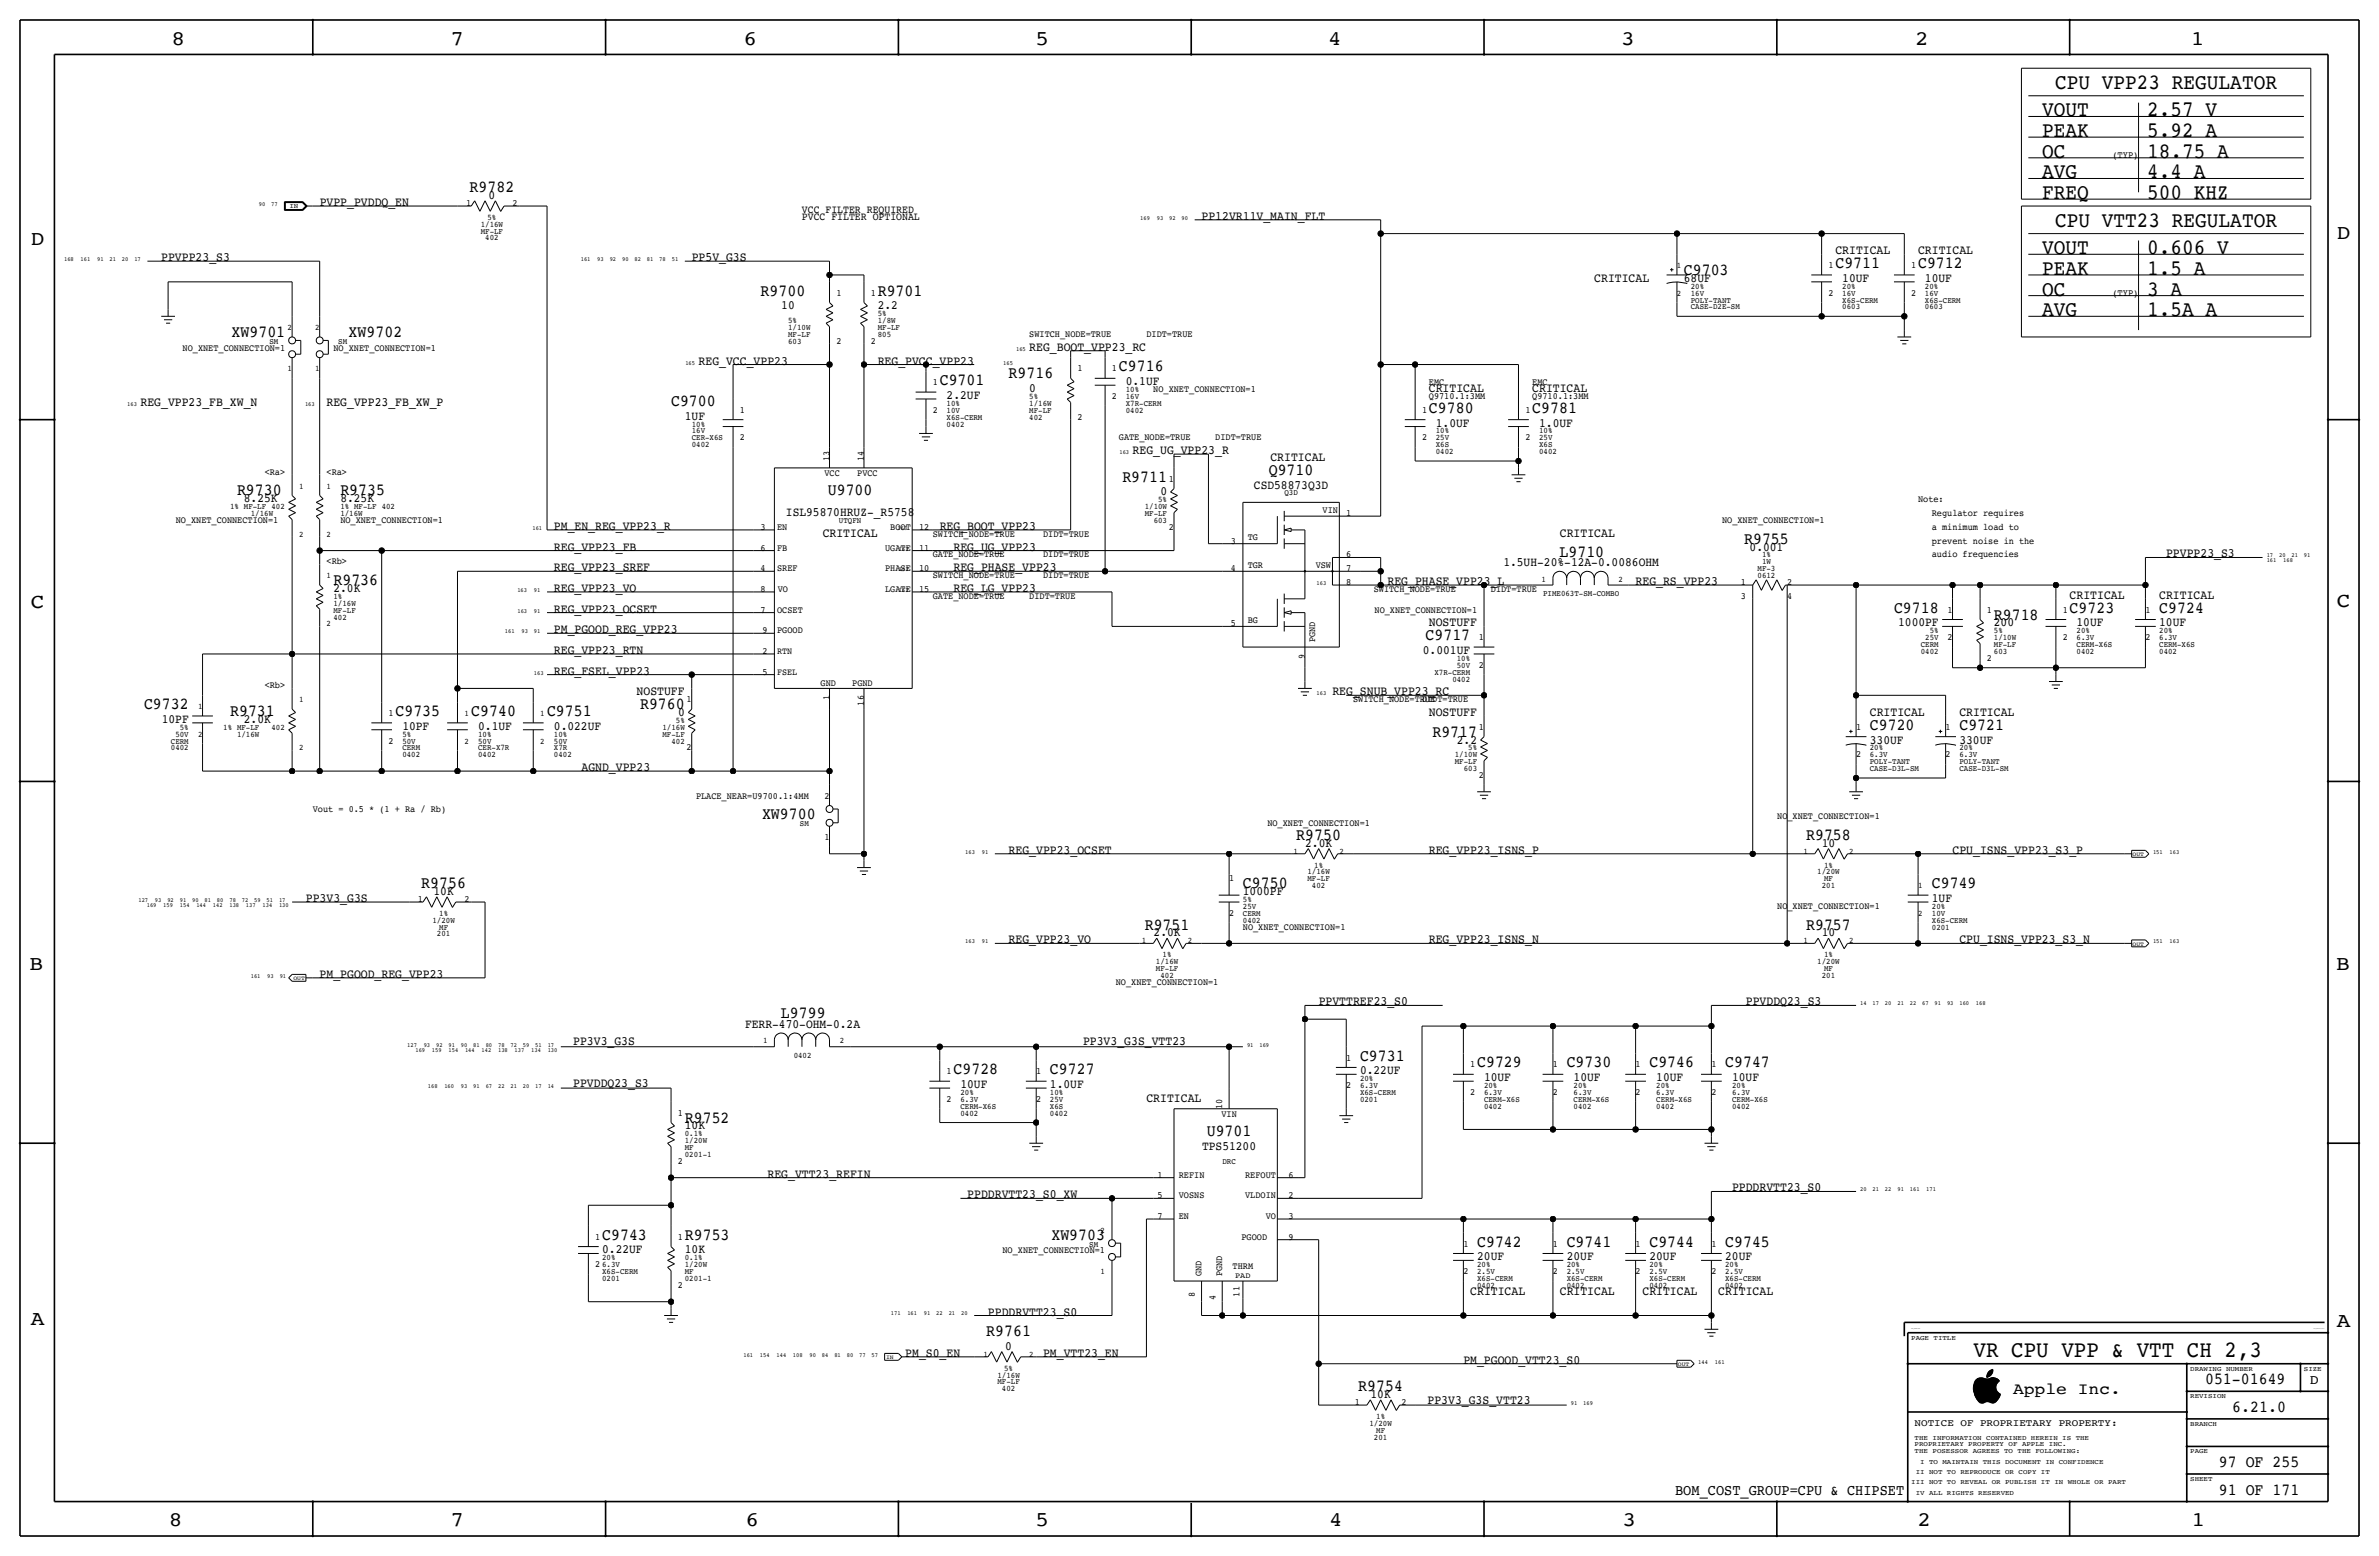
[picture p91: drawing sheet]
<svg xmlns="http://www.w3.org/2000/svg" width="877mm" height="574mm" viewBox="0 0 877 574" stroke-linecap="round" stroke-linejoin="round" font-family="sans-serif">
<defs><g id="words">
<text font-size="8.6" x="727.6" y="500.1">VR CPU VPP &amp; VTT CH 2,3</text>
<g font-size="8">
<text x="757.7" y="32.8">CPU VPP23 REGULATOR</text>
<text x="752.9" y="42.9">VOUT</text>
<text x="791.6" y="42.9">2.57 V</text>
<text x="752.9" y="50.5">PEAK</text>
<text x="791.6" y="50.5">5.92 A</text>
<text x="752.9" y="58.2">OC</text>
<text x="791.6" y="58.2">18.75 A</text>
<text x="752.9" y="65.8">AVG</text>
<text x="791.6" y="65.8">4.4 A</text>
<text x="752.9" y="73.4">FREQ</text>
<text x="791.6" y="73.4">500 KHZ</text>
<text x="757.7" y="83.6">CPU VTT23 REGULATOR</text>
<text x="752.9" y="93.7">VOUT</text>
<text x="791.6" y="93.7">0.606 V</text>
<text x="752.9" y="101.3">PEAK</text>
<text x="791.6" y="101.3">1.5 A</text>
<text x="752.9" y="109">OC</text>
<text x="791.6" y="109">3 A</text>
<text x="752.9" y="116.6">AVG</text>
<text x="791.6" y="116.6">1.5A A</text>
</g>
<g font-size="7.6">
<text x="63.2" y="16.5">8</text>
<text x="166.1" y="16.5">7</text>
<text x="274.1" y="16.5">6</text>
<text x="381.8" y="16.5">5</text>
<text x="489.7" y="16.5">4</text>
<text x="597.7" y="16.5">3</text>
<text x="706.1" y="16.5">2</text>
<text x="807.7" y="16.5">1</text>
<text x="861.6" y="88.1">D</text>
<text x="11.4" y="90.4">D</text>
<text x="11.4" y="224.3">C</text>
<text x="861.6" y="223.8">C</text>
<text x="10.9" y="357.6">B</text>
<text x="861.3" y="357.4">B</text>
<text x="11.4" y="488.4">A</text>
<text x="861.6" y="489.2">A</text>
<text x="62.2" y="562.6">8</text>
<text x="166.1" y="562.6">7</text>
<text x="274.8" y="562.6">6</text>
<text x="381.8" y="562.6">5</text>
<text x="490" y="562.6">4</text>
<text x="598.2" y="562.6">3</text>
<text x="706.9" y="562.6">2</text>
<text x="808" y="562.6">1</text>
</g>
<g font-size="6.2">
<text x="173.1" y="70.9">R9782</text>
<text x="620.8" y="101.3">C9703</text>
<text x="676.7" y="98.8">C9711</text>
<text x="707.1" y="98.8">C9712</text>
<text x="280.4" y="109">R9700</text>
<text x="323.6" y="109">R9701</text>
<text x="85.4" y="124.2">XW9701</text>
<text x="128.5" y="124.2">XW9702</text>
<text x="412.5" y="136.9">C9716</text>
<text x="346.5" y="142">C9701</text>
<text x="371.9" y="139.4">R9716</text>
<text x="247.4" y="149.6">C9700</text>
<text x="526.8" y="152.1">C9780</text>
<text x="564.9" y="152.1">C9781</text>
<text x="413.8" y="177.5">R9711</text>
<text x="467.7" y="175">Q9710</text>
<text x="87.4" y="182.6">R9730</text>
<text x="125.5" y="182.6">R9735</text>
<text x="305.2" y="182.6">U9700</text>
<text x="643" y="200.4">R9755</text>
<text x="574.9" y="205.2">L9710</text>
<text x="122.9" y="215.6">R9736</text>
<text x="698.3" y="225.8">C9718</text>
<text x="763" y="225.8">C9723</text>
<text x="796" y="225.8">C9724</text>
<text x="735.1" y="228.3">R9718</text>
<text x="525.5" y="236">C9717</text>
<text x="53.1" y="261.4">C9732</text>
<text x="84.8" y="263.9">R9731</text>
<text x="145.8" y="263.9">C9735</text>
<text x="173.7" y="263.9">C9740</text>
<text x="201.7" y="263.9">C9751</text>
<text x="236" y="261.4">R9760</text>
<text x="689.4" y="269">C9720</text>
<text x="722.4" y="269">C9721</text>
<text x="528.1" y="271.5">R9717</text>
<text x="280.9" y="302">XW9700</text>
<text x="477.9" y="309.6">R9750</text>
<text x="665.9" y="309.6">R9758</text>
<text x="155.3" y="327.4">R9756</text>
<text x="458.2" y="327.4">C9750</text>
<text x="712.2" y="327.4">C9749</text>
<text x="422" y="342.6">R9751</text>
<text x="665.9" y="342.6">R9757</text>
<text x="287.9" y="375.4">L9799</text>
<text x="351.5" y="396">C9728</text>
<text x="387.1" y="396">C9727</text>
<text x="501.4" y="390.9">C9731</text>
<text x="544.6" y="393.4">C9729</text>
<text x="577.6" y="393.4">C9730</text>
<text x="608.1" y="393.4">C9746</text>
<text x="636" y="393.4">C9747</text>
<text x="252.5" y="413.8">R9752</text>
<text x="444.9" y="418.8">U9701</text>
<text x="222" y="456.9">C9743</text>
<text x="252.5" y="456.9">R9753</text>
<text x="387.6" y="456.9">XW9703</text>
<text x="544.6" y="459.5">C9742</text>
<text x="577.6" y="459.5">C9741</text>
<text x="608.1" y="459.5">C9744</text>
<text x="636" y="459.5">C9745</text>
<text x="363.6" y="492.5">R9761</text>
<text x="500.8" y="512.8">R9754</text>
<text x="812.9" y="510.3">051-01649</text>
<text x="823" y="520.4">6.21.0</text>
<text x="818" y="540.8">97 OF 255</text>
<text x="818" y="550.9">91 OF 171</text>
</g>
<text font-size="6" x="742.1" y="513.9">Apple Inc.</text>
<text font-size="5.6" x="617.6" y="550.9">BOM_COST_GROUP=CPU &amp; CHIPSET</text>
<text font-size="5" x="851.5" y="510.3">D</text>
<g font-size="4.7">
<text x="117.9" y="75.9">PVPP_PVDDQ_EN</text>
<text x="180.1" y="73.4">0</text>
<text x="443" y="81">PP12VR11V_MAIN_FLT</text>
<text x="676.7" y="93.7">CRITICAL</text>
<text x="707.1" y="93.7">CRITICAL</text>
<text x="59.4" y="96.3">PPVPP23_S3</text>
<text x="255" y="96.3">PP5V_G3S</text>
<text x="587.8" y="103.9">CRITICAL</text>
<text x="620.8" y="103.9">68UF</text>
<text x="679.2" y="103.9">10UF</text>
<text x="709.7" y="103.9">10UF</text>
<text x="288" y="114">10</text>
<text x="323.6" y="114">2.2</text>
<text x="379.5" y="129.3">REG_BOOT_VPP23_RC</text>
<text x="257.6" y="134.4">REG_VCC_VPP23</text>
<text x="323.6" y="134.4">REG_PVCC_VPP23</text>
<text x="415" y="142">0.1UF</text>
<text x="51.8" y="149.6">REG_VPP23_FB_XW_N</text>
<text x="120.4" y="149.6">REG_VPP23_FB_XW_P</text>
<text x="349" y="147.1">2.2UF</text>
<text x="379.5" y="144.5">0</text>
<text x="526.8" y="144.5">CRITICAL</text>
<text x="564.9" y="144.5">CRITICAL</text>
<text x="252.5" y="154.7">1UF</text>
<text x="529.3" y="157.2">1.0UF</text>
<text x="567.4" y="157.2">1.0UF</text>
<text x="417.6" y="167.4">REG_UG_VPP23_R</text>
<text x="468.4" y="169.9">CRITICAL</text>
<text x="89.9" y="185.2">8.25K</text>
<text x="125.5" y="185.2">8.25K</text>
<text x="427.8" y="182.6">0</text>
<text x="462.3" y="180.1">CSD58873Q3D</text>
<text x="289.7" y="190.2">ISL95870HRUZ-_R5758</text>
<text x="204.2" y="195.3">PM_EN_REG_VPP23_R</text>
<text x="303.3" y="197.9">CRITICAL</text>
<text x="346.5" y="195.3">REG_BOOT_VPP23</text>
<text x="575.1" y="197.9">CRITICAL</text>
<text x="204.2" y="202.9">REG_VPP23_FB</text>
<text x="351.5" y="202.9">REG_UG_VPP23</text>
<text x="645" y="202.9">0.001</text>
<text x="554.2" y="208.8">1.5UH-20%-12A-0.0086OHM</text>
<text x="798.6" y="205.5">PPVPP23_S3</text>
<text x="204.2" y="210.5">REG_VPP23_SREF</text>
<text x="351.5" y="210.6">REG_PHASE_VPP23</text>
<text x="511.6" y="215.6">REG_PHASE_VPP23_L</text>
<text x="603" y="215.6">REG_RS_VPP23</text>
<text x="122.9" y="218.2">2.0K</text>
<text x="204.2" y="218.2">REG_VPP23_VO</text>
<text x="351.5" y="218.2">REG_LG_VPP23</text>
<text x="763" y="220.7">CRITICAL</text>
<text x="796" y="220.7">CRITICAL</text>
<text x="204.2" y="225.8">REG_VPP23_OCSET</text>
<text x="204.2" y="233.4">PM_PGOOD_REG_VPP23</text>
<text x="526.8" y="230.9">NOSTUFF</text>
<text x="699.8" y="230.9">1000PF</text>
<text x="735.1" y="230.9">200</text>
<text x="765.6" y="230.9">10UF</text>
<text x="796" y="230.9">10UF</text>
<text x="204.2" y="241">REG_VPP23_RTN</text>
<text x="524.6" y="241">0.001UF</text>
<text x="204.2" y="248.7">REG_FSEL_VPP23</text>
<text x="234.7" y="256.3">NOSTUFF</text>
<text x="491.2" y="256.3">REG_SNUB_VPP23_RC</text>
<text x="250" y="263.9">0</text>
<text x="526.8" y="263.9">NOSTUFF</text>
<text x="689.4" y="263.9">CRITICAL</text>
<text x="722.4" y="263.9">CRITICAL</text>
<text x="59.6" y="266.4">10PF</text>
<text x="89.9" y="266.4">2.0K</text>
<text x="148.3" y="269">10PF</text>
<text x="176.3" y="269">0.1UF</text>
<text x="204.2" y="269">0.022UF</text>
<text x="537.1" y="274.1">2.2</text>
<text x="689.4" y="274.1">330UF</text>
<text x="722.4" y="274.1">330UF</text>
<text x="214.4" y="284.2">AGND_VPP23</text>
<text x="371.9" y="314.7">REG_VPP23_OCSET</text>
<text x="481.2" y="312.2">2.0K</text>
<text x="526.8" y="314.7">REG_VPP23_ISNS_P</text>
<text x="671.6" y="312.2">10</text>
<text x="719.8" y="314.7">CPU_ISNS_VPP23_S3_P</text>
<text x="159.8" y="329.9">10K</text>
<text x="458.2" y="329.9">1000PF</text>
<text x="112.8" y="332.5">PP3V3_G3S</text>
<text x="712.2" y="332.5">1UF</text>
<text x="371.9" y="347.7">REG_VPP23_VO</text>
<text x="425.3" y="345.2">2.0K</text>
<text x="526.8" y="347.7">REG_VPP23_ISNS_N</text>
<text x="671.6" y="345.2">10</text>
<text x="722.4" y="347.7">CPU_ISNS_VPP23_S3_N</text>
<text x="117.9" y="360.4">PM_PGOOD_REG_VPP23</text>
<text x="486.2" y="370.6">PPVTTREF23_S0</text>
<text x="643.6" y="370.6">PPVDDQ23_S3</text>
<text x="274.7" y="379">FERR-470-OHM-0.2A</text>
<text x="211.3" y="385.3">PP3V3_G3S</text>
<text x="399.3" y="385.3">PP3V3_G3S_VTT23</text>
<text x="501.4" y="396">0.22UF</text>
<text x="211.3" y="400.5">PPVDDQ23_S3</text>
<text x="354.1" y="401.1">10UF</text>
<text x="387.1" y="401.1">1.0UF</text>
<text x="547.1" y="398.5">10UF</text>
<text x="580.1" y="398.5">10UF</text>
<text x="610.6" y="398.5">10UF</text>
<text x="638.6" y="398.5">10UF</text>
<text x="422.7" y="406.1">CRITICAL</text>
<text x="252.5" y="416.3">10K</text>
<text x="443.2" y="423.9">TPS51200</text>
<text x="283" y="434.1">REG_VTT23_REFIN</text>
<text x="356.6" y="441.7">PPDDRVTT23_S0_XW</text>
<text x="638.5" y="439.2">PPDDRVTT23_S0</text>
<text x="222" y="462">0.22UF</text>
<text x="252.5" y="462">10K</text>
<text x="544.6" y="464.6">20UF</text>
<text x="577.6" y="464.6">20UF</text>
<text x="608.1" y="464.6">20UF</text>
<text x="636" y="464.6">20UF</text>
<text x="542" y="477.3">CRITICAL</text>
<text x="575.1" y="477.3">CRITICAL</text>
<text x="605.5" y="477.3">CRITICAL</text>
<text x="633.5" y="477.3">CRITICAL</text>
<text x="364.2" y="484.9">PPDDRVTT23_S0</text>
<text x="370.6" y="497.6">0</text>
<text x="333.7" y="500.1">PM_S0_EN</text>
<text x="384.6" y="500.1">PM_VTT23_EN</text>
<text x="539.5" y="502.7">PM_PGOOD_VTT23_S0</text>
<text x="505.3" y="515.4">10K</text>
<text x="526.3" y="517.4">PP3V3_G3S_VTT23</text>
</g>
<g font-size="4.1">
<text x="295.7" y="81">PVCC FILTER OPTIONAL</text>
<text x="295.7" y="78.5">VCC FILTER REQUIRED</text>
</g>
<text font-size="3.7" x="705.9" y="525.5">NOTICE OF PROPRIETARY PROPERTY:</text>
<g font-size="3.6">
<text x="778.8" y="58.2">(TYP)</text>
<text x="778.8" y="109">(TYP)</text>
</g>
<g font-size="3.5">
<text x="171.8" y="75.9">1</text>
<text x="189" y="75.9">2</text>
<text x="674.1" y="98.8">1</text>
<text x="704.6" y="98.8">1</text>
<text x="308.4" y="109">1</text>
<text x="321.1" y="109">1</text>
<text x="674.1" y="109">2</text>
<text x="704.6" y="109">2</text>
<text x="379.5" y="124.2">SWITCH_NODE=TRUE</text>
<text x="422.7" y="124.2">DIDT=TRUE</text>
<text x="67.3" y="129.3">NO_XNET_CONNECTION=1</text>
<text x="122.9" y="129.3">NO_XNET_CONNECTION=1</text>
<text x="308.4" y="126.7">2</text>
<text x="321.1" y="126.7">2</text>
<text x="397.3" y="136.9">1</text>
<text x="410" y="136.9">1</text>
<text x="343.9" y="142">1</text>
<text x="526.8" y="142">EMC</text>
<text x="564.9" y="142">EMC</text>
<text x="410" y="147.1">2</text>
<text x="425.2" y="144.5">NO_XNET_CONNECTION=1</text>
<text x="526.8" y="147.1">Q9710.1:3MM</text>
<text x="564.9" y="147.1">Q9710.1:3MM</text>
<text x="272.8" y="152.1">1</text>
<text x="343.9" y="152.1">2</text>
<text x="397.3" y="154.7">2</text>
<text x="524.3" y="152.1">1</text>
<text x="562.4" y="152.1">1</text>
<text x="272.8" y="162.3">2</text>
<text x="412.5" y="162.3">GATE_NODE=TRUE</text>
<text x="448.1" y="162.3">DIDT=TRUE</text>
<text x="524.3" y="162.3">2</text>
<text x="562.4" y="162.3">2</text>
<text x="305.8" y="169.9" transform="rotate(-90 305.8 169.9)">13</text>
<text x="318.5" y="169.9" transform="rotate(-90 318.5 169.9)">14</text>
<text x="97.6" y="175">&lt;Ra&gt;</text>
<text x="120.4" y="175">&lt;Ra&gt;</text>
<text x="304" y="175.5">VCC</text>
<text x="316" y="175.5">PVCC</text>
<text x="430.9" y="177.5">1</text>
<text x="707.1" y="185.2">Note:</text>
<text x="487.6" y="189">VIN</text>
<text x="496.3" y="190.2">1</text>
<text x="712.2" y="190.2">Regulator requires</text>
<text x="64.8" y="192.8">NO_XNET_CONNECTION=1</text>
<text x="125.5" y="192.8">NO_XNET_CONNECTION=1</text>
<text x="280.4" y="195.3">3</text>
<text x="286.5" y="195.3">EN</text>
<text x="328.2" y="195.3">BOOT</text>
<text x="338.8" y="195.3">12</text>
<text x="343.9" y="197.9">SWITCH_NODE=TRUE</text>
<text x="384.6" y="197.9">DIDT=TRUE</text>
<text x="430.9" y="195.3">2</text>
<text x="634.9" y="192.8">NO_XNET_CONNECTION=1</text>
<text x="712.2" y="195.3">a minimum load to</text>
<text x="280.4" y="202.9">6</text>
<text x="286.5" y="202.9">FB</text>
<text x="326.3" y="202.9">UGATE</text>
<text x="338.8" y="202.9">11</text>
<text x="453.8" y="200.4">3</text>
<text x="460" y="199.1">TG</text>
<text x="712.2" y="200.4">prevent noise in the</text>
<text x="120.4" y="208">&lt;Rb&gt;</text>
<text x="343.9" y="205.5">GATE_NODE=TRUE</text>
<text x="384.6" y="205.5">DIDT=TRUE</text>
<text x="460" y="209.3">TGR</text>
<text x="485.1" y="209.3">VSW</text>
<text x="496.3" y="205.5">6</text>
<text x="712.2" y="205.5">audio frequencies</text>
<text x="280.4" y="210.6">4</text>
<text x="286.5" y="210.6">SREF</text>
<text x="326.3" y="210.6">PHASE</text>
<text x="338.8" y="210.6">10</text>
<text x="343.9" y="213.1">SWITCH_NODE=TRUE</text>
<text x="384.6" y="213.1">DIDT=TRUE</text>
<text x="453.8" y="210.6">4</text>
<text x="496.3" y="215.6">8</text>
<text x="496.3" y="210.6">7</text>
<text x="641.7" y="215.6">1</text>
<text x="658.9" y="215.6">2</text>
<text x="280.4" y="218.2">8</text>
<text x="286.8" y="218.2">VO</text>
<text x="326.3" y="218.2">LGATE</text>
<text x="338.8" y="218.2">15</text>
<text x="343.9" y="220.7">GATE_NODE=TRUE</text>
<text x="379.5" y="220.7">DIDT=TRUE</text>
<text x="506.5" y="218.2">SWITCH_NODE=TRUE</text>
<text x="549.7" y="218.2">DIDT=TRUE</text>
<text x="641.7" y="220.7">3</text>
<text x="658.9" y="220.7">4</text>
<text x="280.4" y="225.8">7</text>
<text x="286.5" y="225.8">OCSET</text>
<text x="506.8" y="225.8">NO_XNET_CONNECTION=1</text>
<text x="717.9" y="225.8">1</text>
<text x="732.5" y="225.8">1</text>
<text x="760.5" y="225.8">1</text>
<text x="791" y="225.8">1</text>
<text x="281.1" y="233.4">9</text>
<text x="286.5" y="233.4">PGOOD</text>
<text x="453.8" y="230.9">5</text>
<text x="460" y="229.6">BG</text>
<text x="484.9" y="236.7" transform="rotate(-90 484.9 236.7)">PGND</text>
<text x="545.2" y="236">1</text>
<text x="717.9" y="236">2</text>
<text x="760.5" y="236">2</text>
<text x="791" y="236">2</text>
<text x="281.1" y="241">2</text>
<text x="286.5" y="241">RTN</text>
<text x="481.1" y="242.9" transform="rotate(-90 481.1 242.9)">9</text>
<text x="732.5" y="243.6">2</text>
<text x="281.1" y="248.7">5</text>
<text x="286.5" y="248.7">FSEL</text>
<text x="545.2" y="246.1">2</text>
<text x="97.6" y="253.7">&lt;Rb&gt;</text>
<text x="302.5" y="252.7">GND</text>
<text x="314.2" y="252.7">PGND</text>
<text x="143.3" y="263.9">1</text>
<text x="253.1" y="258.8">1</text>
<text x="305.8" y="258.2" transform="rotate(-90 305.8 258.2)">1</text>
<text x="318.5" y="260.1" transform="rotate(-90 318.5 260.1)">16</text>
<text x="498.9" y="258.8">SWITCH_NODE=TRUE</text>
<text x="524.3" y="258.8">DIDT=TRUE</text>
<text x="545.2" y="269">1</text>
<text x="684.3" y="269">1</text>
<text x="717.3" y="269">1</text>
<text x="143.3" y="274.1">2</text>
<text x="253.1" y="276.6">2</text>
<text x="684.3" y="279.1">2</text>
<text x="717.3" y="279.1">2</text>
<text x="545.2" y="286.8">2</text>
<text x="115.3" y="299.5">Vout = 0.5 * (1 + Ra / Rb)</text>
<text x="256.6" y="294.4">PLACE_NEAR=U9700.1:4MM</text>
<text x="303.9" y="294.4">2</text>
<text x="467.2" y="304.5">NO_XNET_CONNECTION=1</text>
<text x="655.2" y="302">NO_XNET_CONNECTION=1</text>
<text x="303.9" y="309.6">1</text>
<text x="453.1" y="324.9">1</text>
<text x="154.1" y="332.5">1</text>
<text x="171.2" y="332.5">2</text>
<text x="655.2" y="335">NO_XNET_CONNECTION=1</text>
<text x="453.1" y="337.6">2</text>
<text x="458.2" y="342.6">NO_XNET_CONNECTION=1</text>
<text x="411.4" y="363">NO_XNET_CONNECTION=1</text>
<text x="349" y="396">1</text>
<text x="382" y="396">1</text>
<text x="496.3" y="390.9">1</text>
<text x="542" y="393.4">1</text>
<text x="572.5" y="393.4">1</text>
<text x="603" y="393.4">1</text>
<text x="630.9" y="393.4">1</text>
<text x="496.3" y="401.1">2</text>
<text x="349" y="406.1">2</text>
<text x="382" y="406.1">2</text>
<text x="542" y="403.6">2</text>
<text x="572.5" y="403.6">2</text>
<text x="603" y="403.6">2</text>
<text x="630.9" y="403.6">2</text>
<text x="249.9" y="411.2">1</text>
<text x="450.3" y="411.7">VIN</text>
<text x="450.6" y="408.7" transform="rotate(-90 450.6 408.7)">10</text>
<text x="249.9" y="429">2</text>
<text x="426.8" y="434.1">1</text>
<text x="434.6" y="434.1">REFIN</text>
<text x="459.1" y="434.1">REFOUT</text>
<text x="475.1" y="434.1">6</text>
<text x="426.8" y="441.7">5</text>
<text x="434.6" y="441.7">VOSNS</text>
<text x="459.1" y="441.7">VLDOIN</text>
<text x="475.1" y="441.7">2</text>
<text x="426.8" y="449.3">7</text>
<text x="434.6" y="449.3">EN</text>
<text x="466.6" y="449.3">VO</text>
<text x="475.1" y="449.3">3</text>
<text x="219.5" y="456.9">1</text>
<text x="249.9" y="456.9">1</text>
<text x="457.7" y="456.9">PGOOD</text>
<text x="475.1" y="456.9">9</text>
<text x="539.5" y="459.5">1</text>
<text x="572.5" y="459.5">1</text>
<text x="603" y="459.5">1</text>
<text x="630.9" y="459.5">1</text>
<text x="219.5" y="467.1">2</text>
<text x="369.6" y="462">NO_XNET_CONNECTION=1</text>
<text x="454.4" y="467.9">THRM</text>
<text x="443" y="470.4" transform="rotate(-90 443 470.4)">GND</text>
<text x="450.6" y="470.4" transform="rotate(-90 450.6 470.4)">PGND</text>
<text x="539.5" y="469.6">2</text>
<text x="572.5" y="469.6">2</text>
<text x="603" y="469.6">2</text>
<text x="630.9" y="469.6">2</text>
<text x="249.9" y="474.7">2</text>
<text x="440.4" y="478.2" transform="rotate(-90 440.4 478.2)">8</text>
<text x="448.1" y="479.2" transform="rotate(-90 448.1 479.2)">4</text>
<text x="456.9" y="477.9" transform="rotate(-90 456.9 477.9)">11</text>
<text x="499.5" y="517.9">1</text>
<text x="516.6" y="517.9">2</text>
</g>
<g font-size="3.1">
<text x="177.2" y="83.6">1/16W</text>
<text x="179.7" y="81">5%</text>
<text x="177.2" y="86.1">MF-LF</text>
<text x="178.9" y="88.6">402</text>
<text x="618.2" y="98.8">1</text>
<text x="623.3" y="106.4">20%</text>
<text x="679.2" y="106.4">20%</text>
<text x="709.7" y="106.4">20%</text>
<text x="618.2" y="109">2</text>
<text x="623.3" y="109">16V</text>
<text x="623.3" y="111.5">POLY-TANT</text>
<text x="679.2" y="109">16V</text>
<text x="679.2" y="111.5">X6S-CERM</text>
<text x="709.7" y="109">16V</text>
<text x="709.7" y="111.5">X6S-CERM</text>
<text x="290.6" y="119.1">5%</text>
<text x="323.6" y="119.1">1/8W</text>
<text x="323.6" y="116.6">5%</text>
<text x="623.3" y="114">CASE-D2E-SM</text>
<text x="679.2" y="114">0603</text>
<text x="709.7" y="114">0603</text>
<text x="106" y="121.7">2</text>
<text x="116.2" y="121.7">2</text>
<text x="290.6" y="124.2">MF-LF</text>
<text x="290.6" y="121.7">1/10W</text>
<text x="323.6" y="121.7">MF-LF</text>
<text x="323.6" y="124.2">805</text>
<text x="99.3" y="126.7">SM</text>
<text x="124.7" y="126.7">SM</text>
<text x="290.6" y="126.7">603</text>
<text x="106" y="136.9">1</text>
<text x="116.2" y="136.9">1</text>
<text x="349" y="149.6">10%</text>
<text x="379.5" y="149.6">1/16W</text>
<text x="379.5" y="147.1">5%</text>
<text x="415" y="144.5">10%</text>
<text x="415" y="147.1">16V</text>
<text x="415" y="149.6">X7R-CERM</text>
<text x="349" y="154.7">X6S-CERM</text>
<text x="349" y="152.1">10V</text>
<text x="379.5" y="154.7">402</text>
<text x="379.5" y="152.1">MF-LF</text>
<text x="415" y="152.1">0402</text>
<text x="255" y="157.2">10%</text>
<text x="255" y="159.8">16V</text>
<text x="349" y="157.2">0402</text>
<text x="529.3" y="159.8">10%</text>
<text x="567.4" y="159.8">10%</text>
<text x="255" y="162.3">CER-X6S</text>
<text x="255" y="164.8">0402</text>
<text x="529.3" y="162.3">25V</text>
<text x="529.3" y="164.8">X6S</text>
<text x="529.3" y="167.4">0402</text>
<text x="567.4" y="167.4">0402</text>
<text x="567.4" y="162.3">25V</text>
<text x="567.4" y="164.8">X6S</text>
<text x="110.2" y="180.1">1</text>
<text x="120.4" y="180.1">1</text>
<text x="427" y="185.2">5%</text>
<text x="473.5" y="182.6">Q3D</text>
<text x="84.8" y="187.7">1% MF-LF 402</text>
<text x="92.5" y="190.2">1/16W</text>
<text x="125.5" y="190.2">1/16W</text>
<text x="125.5" y="187.7">1% MF-LF 402</text>
<text x="422" y="190.2">MF-LF</text>
<text x="422" y="187.7">1/10W</text>
<text x="110.2" y="197.9">2</text>
<text x="120.4" y="197.9">2</text>
<text x="309.3" y="192.8">UTQFN</text>
<text x="425.3" y="192.8">603</text>
<text x="649.6" y="205.5">1%</text>
<text x="649.6" y="208">1W</text>
<text x="120.4" y="213.1">1</text>
<text x="568.3" y="214.4">1</text>
<text x="596.6" y="214.4">2</text>
<text x="648" y="210.6">MF-3</text>
<text x="648" y="213.1">0612</text>
<text x="122.9" y="220.7">1%</text>
<text x="568.9" y="219.7">PIME063T-SM-COMBO</text>
<text x="122.9" y="225.8">MF-LF</text>
<text x="122.9" y="223.3">1/16W</text>
<text x="120.4" y="230.9">2</text>
<text x="122.9" y="228.3">402</text>
<text x="711.5" y="233.4">5%</text>
<text x="735.1" y="233.4">5%</text>
<text x="765.6" y="233.4">20%</text>
<text x="796" y="233.4">20%</text>
<text x="708.2" y="238.5">CERM</text>
<text x="709.8" y="236">25V</text>
<text x="735.1" y="238.5">MF-LF</text>
<text x="735.1" y="236">1/10W</text>
<text x="765.6" y="238.5">CERM-X6S</text>
<text x="765.6" y="236">6.3V</text>
<text x="796" y="236">6.3V</text>
<text x="796" y="238.5">CERM-X6S</text>
<text x="537.1" y="243.6">10%</text>
<text x="708.2" y="241">0402</text>
<text x="735.1" y="241">603</text>
<text x="765.6" y="241">0402</text>
<text x="796" y="241">0402</text>
<text x="528.8" y="248.7">X7R-CERM</text>
<text x="535.4" y="251.2">0402</text>
<text x="537.1" y="246.1">50V</text>
<text x="73" y="261.4">1</text>
<text x="110.2" y="258.8">1</text>
<text x="171.2" y="263.9">1</text>
<text x="199.1" y="263.9">1</text>
<text x="66.3" y="269">5%</text>
<text x="82.3" y="269">1% MF-LF</text>
<text x="100.1" y="269">402</text>
<text x="244.2" y="269">1/16W</text>
<text x="249.2" y="266.4">5%</text>
<text x="63" y="274.1">CERM</text>
<text x="64.6" y="271.5">50V</text>
<text x="73" y="271.5">2</text>
<text x="87.4" y="271.5">1/16W</text>
<text x="148.3" y="274.1">50V</text>
<text x="148.3" y="271.5">5%</text>
<text x="171.2" y="274.1">2</text>
<text x="176.3" y="271.5">10%</text>
<text x="176.3" y="274.1">50V</text>
<text x="199.1" y="274.1">2</text>
<text x="204.2" y="274.1">50V</text>
<text x="204.2" y="271.5">10%</text>
<text x="244.2" y="271.5">MF-LF</text>
<text x="247.5" y="274.1">402</text>
<text x="63" y="276.6">0402</text>
<text x="110.2" y="276.6">2</text>
<text x="148.3" y="276.6">CERM</text>
<text x="148.3" y="279.1">0402</text>
<text x="176.3" y="279.1">0402</text>
<text x="176.3" y="276.6">CER-X7R</text>
<text x="204.2" y="276.6">X7R</text>
<text x="204.2" y="279.1">0402</text>
<text x="536.3" y="279.1">1/10W</text>
<text x="536.3" y="281.7">MF-LF</text>
<text x="541.3" y="276.6">5%</text>
<text x="689.4" y="276.6">20%</text>
<text x="689.4" y="279.1">6.3V</text>
<text x="689.4" y="281.7">POLY-TANT</text>
<text x="722.4" y="276.6">20%</text>
<text x="722.4" y="279.1">6.3V</text>
<text x="722.4" y="281.7">POLY-TANT</text>
<text x="539.6" y="284.2">603</text>
<text x="689.4" y="284.2">CASE-D3L-SM</text>
<text x="722.4" y="284.2">CASE-D3L-SM</text>
<text x="294.9" y="304.5">SM</text>
<text x="476.9" y="314.7">1</text>
<text x="493.8" y="314.7">2</text>
<text x="664.8" y="314.7">1</text>
<text x="681.7" y="314.7">2</text>
<text x="482" y="322.3">1/16W</text>
<text x="484.5" y="319.8">1%</text>
<text x="670" y="322.3">1/20W</text>
<text x="672.5" y="319.8">1%</text>
<text x="482" y="324.9">MF-LF</text>
<text x="483.7" y="327.4">402</text>
<text x="671.6" y="327.4">201</text>
<text x="672.5" y="324.9">MF</text>
<text x="707.1" y="327.4">1</text>
<text x="458.2" y="332.5">5%</text>
<text x="458.2" y="335">25V</text>
<text x="712.2" y="335">20%</text>
<text x="159.5" y="340.1">1/20W</text>
<text x="161.9" y="337.6">1%</text>
<text x="458.2" y="337.6">CERM</text>
<text x="458.2" y="340.1">0402</text>
<text x="707.1" y="337.6">2</text>
<text x="712.2" y="337.6">10V</text>
<text x="712.2" y="340.1">X6S-CERM</text>
<text x="161.1" y="345.2">201</text>
<text x="161.9" y="342.6">MF</text>
<text x="421" y="347.7">1</text>
<text x="437.9" y="347.7">2</text>
<text x="664.8" y="347.7">1</text>
<text x="681.7" y="347.7">2</text>
<text x="712.2" y="342.6">0201</text>
<text x="428.6" y="352.8">1%</text>
<text x="672.5" y="352.8">1%</text>
<text x="426.2" y="357.9">MF-LF</text>
<text x="426.2" y="355.3">1/16W</text>
<text x="670" y="355.3">1/20W</text>
<text x="672.5" y="357.9">MF</text>
<text x="427.8" y="360.4">402</text>
<text x="671.6" y="360.4">201</text>
<text x="281.3" y="384.6">1</text>
<text x="292.6" y="389.9">0402</text>
<text x="309.6" y="384.6">2</text>
<text x="501.4" y="401.1">6.3V</text>
<text x="501.4" y="398.5">20%</text>
<text x="547.1" y="401.1">20%</text>
<text x="580.1" y="401.1">20%</text>
<text x="610.6" y="401.1">20%</text>
<text x="638.6" y="401.1">20%</text>
<text x="354.1" y="403.6">20%</text>
<text x="354.1" y="406.1">6.3V</text>
<text x="387.1" y="406.1">25V</text>
<text x="387.1" y="403.6">10%</text>
<text x="501.4" y="403.6">X6S-CERM</text>
<text x="501.4" y="406.1">0201</text>
<text x="547.1" y="406.1">CERM-X6S</text>
<text x="547.1" y="403.6">6.3V</text>
<text x="580.1" y="406.1">CERM-X6S</text>
<text x="580.1" y="403.6">6.3V</text>
<text x="610.6" y="406.1">CERM-X6S</text>
<text x="610.6" y="403.6">6.3V</text>
<text x="638.6" y="403.6">6.3V</text>
<text x="638.6" y="406.1">CERM-X6S</text>
<text x="354.1" y="411.2">0402</text>
<text x="354.1" y="408.7">CERM-X6S</text>
<text x="387.1" y="411.2">0402</text>
<text x="387.1" y="408.7">X6S</text>
<text x="547.1" y="408.7">0402</text>
<text x="580.1" y="408.7">0402</text>
<text x="610.6" y="408.7">0402</text>
<text x="638.6" y="408.7">0402</text>
<text x="252.5" y="418.8">0.1%</text>
<text x="252.5" y="423.9">MF</text>
<text x="252.5" y="421.4">1/20W</text>
<text x="252.5" y="426.5">0201-1</text>
<text x="450.7" y="429">DRC</text>
<text x="405.8" y="454.4">2</text>
<text x="401.6" y="459.5">SM</text>
<text x="222" y="467.1">6.3V</text>
<text x="222" y="464.6">20%</text>
<text x="252.5" y="467.1">1/20W</text>
<text x="252.5" y="464.6">0.1%</text>
<text x="544.6" y="467.1">20%</text>
<text x="577.6" y="467.1">20%</text>
<text x="608.1" y="467.1">20%</text>
<text x="636" y="467.1">20%</text>
<text x="222" y="469.6">X6S-CERM</text>
<text x="222" y="472.2">0201</text>
<text x="252.5" y="469.6">MF</text>
<text x="252.5" y="472.2">0201-1</text>
<text x="405.8" y="469.6">1</text>
<text x="544.6" y="469.6">2.5V</text>
<text x="544.6" y="472.2">X6S-CERM</text>
<text x="577.6" y="469.6">2.5V</text>
<text x="577.6" y="472.2">X6S-CERM</text>
<text x="608.1" y="469.6">2.5V</text>
<text x="608.1" y="472.2">X6S-CERM</text>
<text x="636" y="469.6">2.5V</text>
<text x="636" y="472.2">X6S-CERM</text>
<text x="544.6" y="474.7">0402</text>
<text x="577.6" y="474.7">0402</text>
<text x="608.1" y="474.7">0402</text>
<text x="636" y="474.7">0402</text>
<text x="362.6" y="500.1">1</text>
<text x="379.5" y="500.1">2</text>
<text x="367.7" y="507.7">1/16W</text>
<text x="370.2" y="505.2">5%</text>
<text x="367.7" y="510.3">MF-LF</text>
<text x="369.4" y="512.8">402</text>
<text x="504.9" y="525.5">1/20W</text>
<text x="507.4" y="523">1%</text>
<text x="506.5" y="530.6">201</text>
<text x="507.4" y="528.1">MF</text>
</g>
<text font-size="2.9" x="455.4" y="470.9">PAD</text>
<g font-size="2.5">
<text x="106.7" y="76.7">IN</text>
<text x="704.6" y="493.8">PAGE TITLE</text>
<text x="807.5" y="505.2">DRAWING NUMBER</text>
<text x="849.4" y="505.2">SIZE</text>
<text x="807.5" y="515.4">REVISION</text>
<text x="807.5" y="525.5">BRANCH</text>
<text x="705.9" y="533.1">PROPRIETARY PROPERTY OF APPLE INC.</text>
<text x="705.9" y="530.6">THE INFORMATION CONTAINED HEREIN IS THE</text>
<text x="705.9" y="535.7">THE POSESSOR AGREES TO THE FOLLOWING:</text>
<text x="707.9" y="539.5">I TO MAINTAIN THIS DOCUMENT IN CONFIDENCE</text>
<text x="807.5" y="535.7">PAGE</text>
<text x="706.2" y="543.3">II NOT TO REPRODUCE OR COPY IT</text>
<text x="807.5" y="545.8">SHEET</text>
<text x="704.6" y="547.1">III NOT TO REVEAL OR PUBLISH IT IN WHOLE OR PART</text>
<text x="706.2" y="550.9">IV ALL RIGHTS RESERVED</text>
</g>
<g font-size="2.3">
<text x="95.5" y="75.9">90</text>
<text x="100" y="75.9">77</text>
<text x="420.4" y="81">169</text>
<text x="426.5" y="81">93</text>
<text x="431" y="81">92</text>
<text x="435.6" y="81">90</text>
<text x="23.6" y="96.3">168</text>
<text x="29.7" y="96.3">161</text>
<text x="35.8" y="96.3">91</text>
<text x="40.4" y="96.3">21</text>
<text x="45" y="96.3">20</text>
<text x="49.5" y="96.3">17</text>
<text x="214.1" y="96.3">161</text>
<text x="220.2" y="96.3">93</text>
<text x="224.8" y="96.3">92</text>
<text x="229.4" y="96.3">90</text>
<text x="233.9" y="96.3">82</text>
<text x="238.5" y="96.3">81</text>
<text x="243.1" y="96.3">78</text>
<text x="247.6" y="96.3">51</text>
<text x="374.6" y="129.3">165</text>
<text x="252.7" y="134.4">165</text>
<text x="369.8" y="134.4">165</text>
<text x="46.9" y="149.6">163</text>
<text x="112.5" y="149.6">163</text>
<text x="412.7" y="167.4">163</text>
<text x="196.3" y="195.3">161</text>
<text x="330.9" y="195.3">163</text>
<text x="331.4" y="202.9">163</text>
<text x="835.7" y="205.5">17</text>
<text x="835.7" y="207.3">161</text>
<text x="840.2" y="205.5">20</text>
<text x="841.8" y="207.3">168</text>
<text x="844.8" y="205.5">21</text>
<text x="849.4" y="205.5">91</text>
<text x="331.4" y="210.6">163</text>
<text x="485.3" y="215.6">163</text>
<text x="190.7" y="218.2">163</text>
<text x="196.8" y="218.2">91</text>
<text x="331.4" y="218.2">163</text>
<text x="190.8" y="225.8">163</text>
<text x="196.8" y="225.8">91</text>
<text x="186.2" y="233.4">161</text>
<text x="192.3" y="233.4">93</text>
<text x="196.8" y="233.4">91</text>
<text x="196.8" y="248.7">163</text>
<text x="485.3" y="256.3">163</text>
<text x="355.9" y="314.7">163</text>
<text x="361.9" y="314.7">91</text>
<text x="793.8" y="314.7">151</text>
<text x="799.8" y="314.7">163</text>
<text x="51" y="332.5">127</text>
<text x="54.1" y="334.3">169</text>
<text x="57.1" y="332.5">93</text>
<text x="60.2" y="334.3">159</text>
<text x="61.7" y="332.5">92</text>
<text x="66.3" y="332.5">91</text>
<text x="66.3" y="334.3">154</text>
<text x="70.9" y="332.5">90</text>
<text x="72.4" y="334.3">144</text>
<text x="75.4" y="332.5">81</text>
<text x="78.5" y="334.3">142</text>
<text x="80" y="332.5">80</text>
<text x="84.6" y="334.3">138</text>
<text x="84.6" y="332.5">78</text>
<text x="89.1" y="332.5">72</text>
<text x="90.7" y="334.3">137</text>
<text x="93.7" y="332.5">59</text>
<text x="96.8" y="334.3">134</text>
<text x="98.3" y="332.5">51</text>
<text x="102.9" y="334.3">130</text>
<text x="102.9" y="332.5">17</text>
<text x="355.8" y="347.7">163</text>
<text x="361.9" y="347.7">91</text>
<text x="793.8" y="347.7">151</text>
<text x="799.8" y="347.7">163</text>
<text x="92.5" y="360.4">161</text>
<text x="98.6" y="360.4">93</text>
<text x="103.1" y="360.4">91</text>
<text x="685.8" y="370.6">14</text>
<text x="690.4" y="370.6">17</text>
<text x="694.9" y="370.6">20</text>
<text x="699.5" y="370.6">21</text>
<text x="704.1" y="370.6">22</text>
<text x="708.7" y="370.6">67</text>
<text x="713.2" y="370.6">91</text>
<text x="717.8" y="370.6">93</text>
<text x="722.4" y="370.6">160</text>
<text x="728.5" y="370.6">168</text>
<text x="150.1" y="385.8">127</text>
<text x="153.2" y="387.7">169</text>
<text x="156.2" y="385.8">93</text>
<text x="159.3" y="387.7">159</text>
<text x="160.8" y="385.8">92</text>
<text x="165.3" y="385.8">91</text>
<text x="165.3" y="387.7">154</text>
<text x="169.9" y="385.8">90</text>
<text x="171.4" y="387.7">144</text>
<text x="174.5" y="385.8">81</text>
<text x="177.5" y="387.7">142</text>
<text x="179.1" y="385.8">80</text>
<text x="183.6" y="387.7">138</text>
<text x="183.6" y="385.8">78</text>
<text x="188.2" y="385.8">72</text>
<text x="189.7" y="387.7">137</text>
<text x="192.8" y="385.8">59</text>
<text x="195.8" y="387.7">134</text>
<text x="197.4" y="385.8">51</text>
<text x="201.9" y="387.7">130</text>
<text x="201.9" y="385.8">17</text>
<text x="459.7" y="385.8">91</text>
<text x="464.3" y="385.8">169</text>
<text x="157.7" y="401.1">168</text>
<text x="163.8" y="401.1">160</text>
<text x="169.9" y="401.1">93</text>
<text x="174.5" y="401.1">91</text>
<text x="179.1" y="401.1">67</text>
<text x="183.6" y="401.1">22</text>
<text x="188.2" y="401.1">21</text>
<text x="192.8" y="401.1">20</text>
<text x="197.4" y="401.1">17</text>
<text x="201.9" y="401.1">14</text>
<text x="685.8" y="439.2">20</text>
<text x="690.4" y="439.2">21</text>
<text x="694.9" y="439.2">22</text>
<text x="699.5" y="439.2">91</text>
<text x="704.1" y="439.2">161</text>
<text x="710.2" y="439.2">171</text>
<text x="328.4" y="484.9">171</text>
<text x="334.5" y="484.9">161</text>
<text x="340.6" y="484.9">91</text>
<text x="345.2" y="484.9">22</text>
<text x="349.7" y="484.9">21</text>
<text x="354.3" y="484.9">20</text>
<text x="274.1" y="500.1">161</text>
<text x="280.2" y="500.1">154</text>
<text x="286.3" y="500.1">144</text>
<text x="292.4" y="500.1">108</text>
<text x="298.4" y="500.1">90</text>
<text x="303" y="500.1">84</text>
<text x="307.6" y="500.1">81</text>
<text x="312.2" y="500.1">80</text>
<text x="316.7" y="500.1">77</text>
<text x="321.3" y="500.1">57</text>
<text x="626.1" y="502.7">144</text>
<text x="632.2" y="502.7">161</text>
<text x="579.1" y="517.9">91</text>
<text x="583.7" y="517.9">169</text>
</g>
<g font-size="2.1">
<text x="786.2" y="315.5">OUT</text>
<text x="786.2" y="348.5">OUT</text>
<text x="108.2" y="361.2">OUT</text>
<text x="326.7" y="500.8">IN</text>
<text x="618.6" y="503.5">OUT</text>
</g>
<g font-size=".4">
<text x="704.6" y="490">SYNC_MASTER=SUNIL</text>
<text x="853" y="490">SYNC_DATE=02/04/2017</text>
</g>
</g></defs>
<g fill="none" stroke="#000" stroke-width=".37">
<path d="M745.2 25.1h106.7zM745.2 25.1v48.3zM747.8 35.3h101.6zM788.4 37.8v33.1zM851.9 25.1v48.3zM747.8 42.9h101.6zM747.8 50.5h101.6zM747.8 58.2h101.6zM104.9 74.4h6.8zM104.9 74.4v3.1zM104.9 77.5h6.8zM105 74.5v2.9z"/>
<path d="M105 77.4h6.6zM105 74.5h6.6zM105.1 74.6v2.7zM105.1 77.3h6.5zM105.1 74.6h6.5zM105.2 74.7h6.3zM105.2 74.7v2.5zM105.2 77.2h6.3zM111.5 77.2l1.3-1.3zM111.5 74.7l1.3 1.2zM111.6 77.3l1.3-1.4zM111.6 74.6l1.3 1.3z"/>
<path d="M111.6 74.5l1.5 1.4zM111.6 77.4l1.5-1.5zM111.7 77.5l1.5-1.6zM111.7 74.4l1.5 1.5zM112.8 75.9h2.5zM115.3 75.9h53.4zM168.7 75.9h5zM175 74l1.9 3.9zM175 74l-1.3 1.9zM178.8 74l-1.9 3.9zM178.8 74l1.9 3.9zM182.6 74l-1.9 3.9z"/>
<path d="M182.6 74l2 3.9zM185.8 75.9l-1.2 2.1zM185.8 75.9h5.7zM191.5 75.9h10.2zM201.7 75.9v119.4zM745.2 75.9h106.7zM745.2 75.9v48.3zM745.2 73.4h106.7zM747.8 65.8h101.6zM851.9 75.9v48.3zM54.4 96.3h63.5zM117.9 96.3v20.3z"/>
<path d="M252.5 96.3h53.3zM305.8 96.3v5zM440.4 81h68.6zM509 86.1h109.2zM509 81v5.1zM509 86.1v48.3zM615.7 99.4h1.3zM616.3 98.8v1.3zM618.2 86.1v7.6zM618.2 93.7v7.6zM618.2 86.1h53.4zM671.6 86.1h30.5z"/>
<path d="M671.6 86.1v7.6zM671.6 93.7v7.6zM702.1 86.1v7.6zM702.1 93.7v7.6zM747.8 93.7h101.6zM747.8 86.1h101.6zM788.4 88.6v33.1zM59.4 116.6h5.1zM60.5 117.9h3zM61.2 119.1h1.5zM62 103.9h45.7zM62 103.9v10.1z"/>
<path d="M62 114v2.6zM107.7 103.9v12.7zM107.7 116.6v7.6zM117.9 116.6v7.6zM304.5 114l2.6-1.2zM304.5 119.1l2.6-1.2zM304.5 116.6l2.6-1.3zM304.5 119.1l1.3 1.3zM304.5 116.6l2.6 1.3zM304.5 114l2.6 1.3zM305.8 111.5l1.3 1.3zM305.8 101.3v2.6z"/>
<path d="M305.8 103.9v7.6zM305.8 101.3h12.7zM317.2 114l2.6-1.2zM317.2 119.1l2.6-1.2zM317.2 116.6l2.6-1.3zM317.2 119.1l1.3 1.3zM317.2 116.6l2.6 1.3zM317.2 114l2.6 1.3zM318.5 111.5l1.3 1.3zM318.5 101.3v2.6zM318.5 103.9v7.6zM614.4 101.3h7.6z"/>
<path d="M614.4 104.5a12.9 12.9 0 0 1 7.6 0M618.2 111.5v5.1zM618.2 103.9v7.6zM618.2 116.6h53.4zM667.8 103.9h7.6zM667.8 101.3h7.6zM671.6 116.6h30.5zM671.6 111.5v5.1zM671.6 103.9v7.6zM698.2 103.9h7.7zM698.2 101.3h7.7zM702.1 111.5v5.1z"/>
<path d="M702.1 116.6v5.1zM702.1 103.9v7.6zM747.8 116.6h101.6zM747.8 109h101.6zM747.8 101.3h101.6zM107.7 139.4v35.6zM107.7 131.8v7.6zM109 130.6h1.9zM109 125.5h1.9zM110.9 125.5v5.1zM117.9 139.4v35.6zM117.9 131.8v7.6z"/>
<path d="M119.1 130.6h2zM119.1 125.5h2zM121.1 125.5v5.1zM270.3 134.4h35.5zM270.3 134.4v12.7zM305.8 126.7v7.7zM305.8 134.4v30.4zM305.8 120.4v6.3zM318.5 134.4h22.9zM318.5 126.7v7.7zM318.5 134.4v30.4zM318.5 120.4v6.3z"/>
<path d="M341.4 134.4h17.8zM341.4 134.4v2.5zM341.4 136.9v7.6zM394.7 139.4l1.3 1.3zM394.7 129.3h12.7zM394.7 129.3v2.5zM394.7 131.8v7.6zM403.6 139.4h7.6zM407.4 129.3v2.5zM407.4 131.8v7.6zM509 134.4v55.8zM509 134.4h12.7z"/>
<path d="M521.7 134.4h38.1zM521.7 134.4v12.7zM559.8 134.4v12.7zM699.5 124.2h5.1zM700.5 125.5h3.1zM701.3 126.7h1.5zM702.1 121.7v2.5zM745.2 124.2h106.7zM266.4 157.2h7.7zM266.4 154.7h7.7zM270.3 147.1v7.6zM270.3 157.2v7.6z"/>
<path d="M337.6 147.1h7.6zM337.6 144.5h7.6zM338.8 159.8h5.1zM341.4 154.7v2.5zM341.4 157.2v2.6zM341.4 147.1v7.6zM393.4 142l2.6-1.3zM393.4 147.1l2.6-1.3zM393.4 144.5l2.6-1.2zM393.4 147.1l1.3 1.2zM393.4 144.5l2.6 1.3zM393.4 142l2.6 1.3z"/>
<path d="M394.7 154.7v40.6zM394.7 148.3v6.4zM403.6 142h7.6zM407.4 149.6v61zM407.4 142v7.6zM517.9 154.7h7.6zM517.9 157.2h7.6zM521.7 147.1v7.6zM521.7 157.2v7.6zM556 154.7h7.6zM556 157.2h7.6zM559.8 147.1v7.6z"/>
<path d="M559.8 157.2v7.6zM107.7 175v7.6zM117.9 175v7.6zM270.3 164.8v119.4zM285.5 172.5v81.2zM285.5 172.5h50.8zM305.8 164.8v7.7zM318.5 164.8v7.7zM336.3 172.5v81.2zM339.9 161h3zM340.6 162.3h1.5zM432.8 167.4v5.1z"/>
<path d="M432.8 167.4h12.7zM432.8 172.5v7.6zM445.5 167.4v33zM521.7 169.9h38.1zM521.7 164.8v5.1zM557.3 175h5.1zM558.3 176.3h3zM559.1 177.5h1.5zM559.8 164.8v5.1zM559.8 169.9v2.6zM559.8 172.5v2.5zM106.4 190.2l1.3 1.3z"/>
<path d="M106.4 187.7l2.6 1.3zM106.4 185.2l2.6 1.2zM106.4 185.2l2.6-1.3zM106.4 190.2l2.6-1.2zM106.4 187.7l2.6-1.3zM107.7 197.9v43.1zM107.7 191.5v6.4zM107.7 182.6l1.3 1.3zM116.6 185.2l2.5-1.3zM116.6 190.2l2.5-1.2zM116.6 187.7l2.5-1.3zM116.6 190.2l1.3 1.3z"/>
<path d="M116.6 187.7l2.5 1.3zM116.6 185.2l2.5 1.2zM117.9 197.9v5zM117.9 191.5v6.4zM117.9 182.6l1.2 1.3zM201.7 195.3h76.2zM277.9 195.3h7.6zM336.3 195.3h7.6zM343.9 195.3h50.8zM431.5 186.4l2.6-1.2zM431.5 183.9l2.6-1.3zM431.5 181.4l1.3-1.3z"/>
<path d="M431.5 181.4l2.6 1.2zM431.5 186.4l2.6 1.3zM431.5 183.9l2.6 1.3zM432.8 195.3v7.6zM432.8 189v6.3zM434.1 187.7l-1.3 1.3zM458.2 185.2h35.6zM458.2 185.2v53.3zM470.9 190.2v10.2zM473.5 198.5v3.8zM473.5 195.3l2.5-.6zM473.5 195.3l2.5 .6z"/>
<path d="M473.5 193.4v3.8zM473.5 188.3v3.8zM473.5 190.2h27.9zM476 194.7v1.2zM476 195.3h5.1zM481.1 195.3v25.4zM493.8 185.2v53.3zM501.4 190.2h7.6zM116.6 218.2l2.5-1.3zM116.6 218.2l2.5 1.3zM117.9 202.9v5.1zM117.9 208v7.6z"/>
<path d="M117.9 215.6l1.2 1.3zM117.9 202.9h22.8zM140.7 202.9h137.2zM140.7 202.9v55.9zM168.7 210.6v43.1zM168.7 210.6h109.2zM201.7 218.2h76.2zM277.9 202.9h7.6zM277.9 218.2h7.6zM277.9 210.6h7.6zM336.3 202.9h7.6zM336.3 218.2h7.6z"/>
<path d="M336.3 210.6h7.6zM343.9 202.9h88.9zM343.9 218.2h66.1zM343.9 210.6h63.5zM407.4 210.6h43.2zM410 218.2v12.7zM445.5 200.4h5.1zM450.6 200.4h20.3zM450.6 210.6h50.8zM473.5 218.8v3.8zM473.5 200.4h7.6zM491.2 205.5v10.1z"/>
<path d="M491.2 215.6h10.2zM491.2 205.5h10.2zM501.4 215.6h7.6zM501.4 210.6h7.6zM501.4 205.5h7.6zM509 215.6h38.1zM509 210.6v5zM509 205.5v5.1zM547.1 215.6v15.3zM547.1 215.6h17.8zM564.9 215.6h7.6zM572.5 213.1v2.5z"/>
<path d="M572.5 213.1a2.54 2.54 0 0 1 2.6-2.5 2.54 2.54 0 0 1 2.5 2.5 2.54 2.54 0 0 1 2.5-2.5 2.54 2.54 0 0 1 2.6 2.5 2.54 2.54 0 0 1 2.5-2.5 2.54 2.54 0 0 1 2.6 2.5 2.54 2.54 0 0 1 2.5-2.5 2.54 2.54 0 0 1 2.5 2.5M577.6 213.1v2.5zM582.7 213.1v2.5zM587.8 213.1v2.5zM592.8 215.6h7.7zM592.8 213.1v2.5zM600.5 215.6h40.6zM641.1 215.6h5.1zM646.2 215.6v5.1zM647.4 213.7l2 3.9zM647.4 213.7l-1.2 1.9zM651.3 213.7l-1.9 3.9z"/>
<path d="M651.3 213.7l1.9 3.9zM655.1 213.7l-1.9 3.9zM655.1 213.7l1.9 3.9zM658.3 215.6h5.7zM658.3 215.6l-1.3 2.1zM658.9 215.6v5.1zM664 215.6h20.3zM684.3 215.6h35.5zM684.3 215.6v40.7zM719.8 215.6h10.2zM719.8 215.6v5.1zM730 215.6h27.9z"/>
<path d="M730 215.6v5.1zM757.9 215.6h33.1zM757.9 215.6v5.1zM791 205.5h43.1zM791 205.5v10.1zM791 215.6v5.1zM116.6 223.3l2.5-1.3zM116.6 220.7l2.5-1.2zM116.6 223.3l1.3 1.2zM116.6 220.7l2.5 1.3zM117.9 230.9v53.3zM117.9 224.5v6.4z"/>
<path d="M201.7 233.4h76.2zM201.7 225.8h76.2zM277.9 233.4h7.6zM277.9 225.8h7.6zM410 230.9h40.6zM450.6 230.9h20.3zM458.2 238.5h35.6zM470.9 220.7v10.2zM473.5 225.8l2.5-.7zM473.5 225.8l2.5 .6zM473.5 229v3.8zM473.5 223.9v3.8z"/>
<path d="M473.5 230.9h7.6zM473.5 220.7h7.6zM476 225.8h5.1zM476 225.1v1.3zM481.1 225.8v20.3zM543.3 238.5h7.6zM547.1 230.9v7.6zM646.2 220.7v94zM658.9 220.7v127zM716 228.3h7.6zM716 230.9h7.6zM719.8 238.5v7.6z"/>
<path d="M719.8 220.7v7.6zM719.8 230.9v7.6zM728.7 230.9l2.6-1.3zM728.7 236l2.6-1.3zM728.7 233.4l2.6-1.2zM728.7 236l1.3 1.2zM728.7 233.4l2.6 1.3zM728.7 230.9l2.6 1.3zM730 228.3l1.3 1.3zM730 220.7v7.6zM730 237.2v6.4zM754.1 228.3h7.6z"/>
<path d="M754.1 230.9h7.6zM757.9 238.5v7.6zM757.9 220.7v7.6zM757.9 230.9v7.6zM787.1 230.9h7.7zM787.1 228.3h7.7zM791 238.5v7.6zM791 220.7v7.6zM791 230.9v7.6zM74.7 241h33zM74.7 241v15.3zM74.7 256.3v7.6z"/>
<path d="M107.7 241h170.2zM107.7 241v12.7zM107.7 253.7v7.7zM140.7 258.8v7.6zM168.7 253.7v5.1zM168.7 258.8v7.6zM168.7 253.7h27.9zM196.6 253.7v5.1zM196.6 258.8v7.6zM201.7 248.7h53.3zM255 248.7h22.9zM255 248.7v5z"/>
<path d="M255 253.7v7.7zM277.9 241h7.6zM277.9 248.7h7.6zM285.5 253.7h50.8zM305.8 253.7v7.7zM318.5 253.7v7.7zM478.5 253.7h5.1zM479.6 255h3zM480.3 256.3h1.5zM481.1 246.1v5.1zM481.1 251.2v2.5zM496.3 256.3h50.8z"/>
<path d="M543.3 241h7.6zM547.1 248.7v7.6zM547.1 256.3v7.6zM547.1 241v7.7zM684.3 256.3h33zM684.3 256.3v7.6zM717.3 256.3v7.6zM719.8 246.1h10.2zM730 246.1h27.9zM730 243.6v2.5zM755.4 251.2h5.1zM756.4 252.5h3.1z"/>
<path d="M757.2 253.7h1.5zM757.9 246.1h33.1zM757.9 246.1v2.6zM757.9 248.7v2.5zM70.9 263.9h7.6zM70.9 266.4h7.6zM74.7 274.1v10.1zM74.7 266.4v7.7zM106.4 269l1.3 1.3zM106.4 266.4l2.6 1.3zM106.4 263.9l2.6 1.3zM106.4 263.9l2.6-1.3z"/>
<path d="M106.4 269l2.6-1.3zM106.4 266.4l2.6-1.2zM107.7 276.6v7.6zM107.7 270.3v6.3zM107.7 261.4l1.3 1.2zM136.9 266.4h7.6zM136.9 269h7.6zM140.7 276.6v7.6zM140.7 269v7.6zM164.8 266.4h7.7zM164.8 269h7.7zM168.7 276.6v7.6z"/>
<path d="M168.7 269v7.6zM192.8 266.4h7.6zM192.8 269h7.6zM196.6 276.6v7.6zM196.6 269v7.6zM253.7 267.7l2.6-1.3zM253.7 265.2l2.6-1.3zM253.7 262.6l1.3-1.2zM253.7 262.6l2.6 1.3zM253.7 267.7l2.6 1.3zM253.7 265.2l2.6 1.2zM255 276.6v7.6z"/>
<path d="M255 270.3v6.3zM256.3 269l-1.3 1.3zM305.8 261.4v22.8zM318.5 261.4v53.3zM545.8 277.9l2.6-1.3zM545.8 275.3l2.6-1.2zM545.8 272.8l1.3-1.3zM545.8 272.8l2.6 1.3zM545.8 277.9l2.6 1.2zM545.8 275.3l2.6 1.3zM547.1 263.9v7.6zM548.4 279.1l-1.3 1.3z"/>
<path d="M680.5 271.5h7.6zM680.5 274.7a12.9 12.9 0 0 1 7.6 0M681.7 269.6h1.3zM682.3 269v1.3zM684.3 274.1v7.6zM684.3 263.9v7.6zM713.5 271.5h7.6zM713.5 274.7a12.9 12.9 0 0 1 7.6 0M714.8 269.6h1.2zM715.4 269v1.3zM717.3 274.1v7.6zM717.3 263.9v7.6z"/>
<path d="M74.7 284.2h33zM107.7 284.2h10.2zM117.9 284.2h22.8zM140.7 284.2h28zM168.7 284.2h27.9zM196.6 284.2h58.4zM255 284.2h15.3zM270.3 284.2h35.5zM305.8 284.2v5.1zM305.8 289.3v7.6zM307.1 298.2h1.9zM309 298.2v5.1z"/>
<path d="M544.6 291.8h5.1zM545.6 293.1h3zM546.4 294.4h1.5zM547.1 286.8v2.5zM547.1 289.3v2.5zM547.1 280.4v6.4zM681.7 291.8h5.1zM682.8 293.1h3zM683.5 294.4h1.5zM684.3 286.8h33zM684.3 281.7v5.1zM684.3 286.8v2.5z"/>
<path d="M684.3 289.3v2.5zM717.3 281.7v5.1zM305.8 312.2v2.5zM305.8 304.5v7.7zM305.8 314.7h12.7zM307.1 303.3h1.9zM316 319.8h5.1zM318.5 314.7v2.5zM318.5 317.2v2.6zM366.8 314.7h86.3zM453.1 314.7v7.6zM453.1 314.7h22.9z"/>
<path d="M476 314.7h5.1zM482.3 312.8l2 3.8zM482.3 312.8l-1.2 1.9zM486.2 312.8l-1.9 3.8zM486.2 312.8l1.9 3.8zM490 312.8l-1.9 3.8zM490 312.8l1.9 3.8zM493.2 314.7h5.7zM493.2 314.7l-1.3 2zM498.9 314.7h147.3zM646.2 314.7h17.8zM664 314.7h5z"/>
<path d="M670.3 312.8l1.9 3.8zM670.3 312.8l-1.3 1.9zM674.1 312.8l-1.9 3.8zM674.1 312.8l1.9 3.8zM677.9 312.8l-1.9 3.8zM677.9 312.8l2 3.8zM681.1 314.7h5.7zM681.1 314.7l-1.2 2zM686.8 314.7h20.3zM707.1 314.7h76.2zM707.1 314.7v7.6zM783.3 314.7h2.6z"/>
<path d="M785.9 313.4h5.1zM785.9 316h5.1zM785.9 313.4v2.6zM791 313.4l1.2 1.3zM792.2 314.7l-1.2 1.3zM107.7 332.5h43.2zM150.9 332.5h5.1zM157.2 330.6l-1.2 1.9zM157.2 330.6l2 3.8zM161 330.6l-1.8 3.8zM161 330.6l2 3.8zM164.8 330.6l-1.8 3.8z"/>
<path d="M164.8 330.6l2 3.8zM168 332.5h5.7zM168 332.5l-1.2 2zM173.7 332.5h5.1zM178.8 332.5v27.9zM317 321.1h3zM317.8 322.3h1.5zM449.3 332.5h7.6zM449.3 329.9h7.6zM453.1 322.3v7.6zM453.1 332.5v7.6zM703.3 332.5h7.6z"/>
<path d="M703.3 329.9h7.6zM707.1 322.3v7.6zM707.1 332.5v7.6zM107.7 359.2h5.1zM107.7 359.2l-1.3 1.2zM112.8 359.2v2.5zM366.8 347.7h53.3zM420.1 347.7h5.1zM426.5 345.8l1.9 3.9zM426.5 345.8l-1.3 1.9zM430.3 345.8l-1.9 3.9zM430.3 345.8l1.9 3.9z"/>
<path d="M434.1 345.8l-1.9 3.9zM434.1 345.8l1.9 3.9zM437.3 347.7h5.7zM437.3 347.7l-1.3 2.1zM443 347.7h10.1zM453.1 347.7h205.8zM453.1 340.1v7.6zM658.9 347.7h5.1zM664 347.7h5zM670.3 345.8l1.9 3.9zM670.3 345.8l-1.3 1.9zM674.1 345.8l-1.9 3.9z"/>
<path d="M674.1 345.8l1.9 3.9zM677.9 345.8l-1.9 3.9zM677.9 345.8l2 3.9zM681.1 347.7h5.7zM681.1 347.7l-1.2 2.1zM686.8 347.7h20.3zM707.1 347.7h76.2zM707.1 340.1v7.6zM783.3 347.7h2.6zM785.9 346.5h5.1zM785.9 349h5.1zM785.9 346.5v2.5z"/>
<path d="M791 346.5l1.2 1.2zM792.2 347.7l-1.2 1.3zM106.4 360.4l1.3 1.3zM107.7 361.7h5.1zM112.8 360.4h2.5zM115.3 360.4h63.5zM481.1 375.7h15.2zM481.1 370.6v5.1zM481.1 375.7v58.4zM481.1 370.6h50.8zM496.3 375.7v10.1zM524.3 378.2v63.5z"/>
<path d="M524.3 378.2h15.2zM539.5 378.2h33zM539.5 378.2v10.2zM572.5 378.2v10.2zM572.5 378.2h30.5zM603 378.2h27.9zM603 378.2v10.2zM630.9 370.6v7.6zM630.9 378.2v10.2zM630.9 370.6h53.4zM206.8 385.8h71.1zM277.9 385.8h7.6z"/>
<path d="M285.5 383.3a2.54 2.54 0 0 1 2.5-2.5 2.54 2.54 0 0 1 2.6 2.5 2.54 2.54 0 0 1 2.5-2.5 2.54 2.54 0 0 1 2.6 2.5 2.54 2.54 0 0 1 2.5-2.5 2.54 2.54 0 0 1 2.5 2.5 2.54 2.54 0 0 1 2.6-2.5 2.54 2.54 0 0 1 2.5 2.5M285.5 383.3v2.5zM290.6 383.3v2.5zM295.7 383.3v2.5zM300.7 383.3v2.5zM305.8 385.8h7.6zM305.8 383.3v2.5zM313.4 385.8h33.1zM342.6 398.5h7.7zM346.5 385.8h35.5zM346.5 385.8v5.1zM346.5 390.9v7.6z"/>
<path d="M378.2 398.5h7.6zM382 385.8h71.1zM382 385.8v5.1zM382 390.9v7.6zM453.1 385.8v15.3zM453.1 385.8h5.1zM492.5 393.4h7.6zM492.5 396h7.6zM496.3 385.8v7.6zM496.3 396v7.6zM535.7 398.5h7.6zM535.7 396h7.6z"/>
<path d="M539.5 388.4v7.6zM539.5 398.5v7.6zM568.7 396h7.6zM568.7 398.5h7.6zM572.5 388.4v7.6zM572.5 398.5v7.6zM599.2 398.5h7.6zM599.2 396h7.6zM603 388.4v7.6zM603 398.5v7.6zM627.1 398.5h7.6zM627.1 396h7.6z"/>
<path d="M630.9 388.4v7.6zM630.9 398.5v7.6zM206.8 401.1h40.6zM246.1 418.8l2.6 1.3zM246.1 416.3l2.6 1.3zM246.1 416.3l2.6-1.3zM246.1 418.8l2.6-1.2zM247.4 413.8l1.3 1.2zM247.4 401.1v5zM247.4 406.1v7.7zM342.6 401.1h7.7zM346.5 413.8h35.5z"/>
<path d="M346.5 408.7v5.1zM346.5 401.1v7.6zM378.2 401.1h7.6zM382 408.7v5.1zM382 413.8v5zM382 418.8v2.6zM382 401.1v7.6zM432.8 408.7h38.1zM432.8 408.7v63.5zM453.1 401.1v7.6zM470.9 408.7v63.5zM493.8 411.2h5.1z"/>
<path d="M494.8 412.5h3zM495.6 413.8h1.5zM496.3 403.6v5.1zM496.3 408.7v2.5zM539.5 416.3h33zM539.5 406.1v10.2zM572.5 406.1v10.2zM572.5 416.3h30.5zM603 416.3h27.9zM603 406.1v10.2zM630.9 416.3v2.5zM630.9 406.1v10.2z"/>
<path d="M630.9 418.8v2.6zM246.1 421.4l1.3 1.3zM246.1 421.4l2.6-1.3zM247.4 429v5.1zM247.4 434.1h177.8zM247.4 434.1v10.1zM247.4 422.7v6.3zM379.5 421.4h5.1zM380.5 422.7h3zM381.3 423.9h1.5zM425.2 434.1h7.6zM470.9 434.1h7.6z"/>
<path d="M478.5 434.1h2.6zM628.4 421.4h5.1zM629.4 422.7h3.1zM630.2 423.9h1.5zM630.9 439.2v10.1zM630.9 439.2h53.4zM213.1 459.5h7.6zM216.9 444.2v7.7zM216.9 451.9v7.6zM216.9 444.2h30.5zM247.4 459.5l1.3 1.3zM247.4 444.2v7.7z"/>
<path d="M247.4 451.9v7.6zM354.1 441.7h55.9zM410 441.7v7.6zM410 449.3v7.6zM410 441.7h15.2zM411.2 458.2h2zM413.2 458.2v5.1zM422.7 449.3v50.8zM422.7 449.3h2.5zM425.2 441.7h7.6zM425.2 449.3h7.6zM470.9 441.7h7.6z"/>
<path d="M470.9 449.3h7.6zM470.9 456.9h7.6zM478.5 441.7h45.8zM478.5 456.9h7.7zM478.5 449.3h61zM486.2 456.9v45.8zM539.5 449.3h33zM539.5 449.3v5.1zM539.5 454.4v7.6zM572.5 449.3v5.1zM572.5 454.4v7.6zM572.5 449.3h30.5z"/>
<path d="M603 449.3h27.9zM603 449.3v5.1zM603 454.4v7.6zM630.9 449.3v5.1zM630.9 454.4v7.6zM213.1 462h7.6zM216.9 479.8h30.5zM216.9 469.6v10.2zM216.9 462v7.6zM246.1 467.1l1.3 1.3zM246.1 464.6l2.6 1.2zM246.1 462l2.6 1.3z"/>
<path d="M246.1 462l2.6-1.2zM246.1 467.1l2.6-1.3zM246.1 464.6l2.6-1.3zM247.4 479.8v2.5zM247.4 474.7v5.1zM247.4 468.4v6.3zM410 472.2v12.7zM410 464.6v7.6zM411.2 463.3h2zM432.8 472.2h38.1zM443 479.8v5.1zM443 472.2v7.6z"/>
<path d="M450.6 479.8v5.1zM450.6 472.2v7.6zM458.2 478.5v6.4zM458.2 472.2v6.3zM535.7 464.6h7.6zM535.7 462h7.6zM539.5 472.2v12.7zM539.5 464.6v7.6zM568.7 462h7.6zM568.7 464.6h7.6zM572.5 472.2v12.7zM572.5 464.6v7.6z"/>
<path d="M599.2 464.6h7.6zM599.2 462h7.6zM603 472.2v12.7zM603 464.6v7.6zM627.1 464.6h7.6zM627.1 462h7.6zM630.9 472.2v12.7zM630.9 464.6v7.6zM244.9 484.9h5zM245.9 486.2h3zM246.6 487.4h1.6zM247.4 482.3v2.6z"/>
<path d="M326.1 498.9h5.1zM326.1 498.9v2.5zM331.2 498.9l1.3 1.2zM359.2 484.9h50.8zM365.5 498.2l1.9 3.9zM365.5 498.2l-1.3 1.9zM369.3 498.2l-1.9 3.9zM369.3 498.2l1.9 3.9zM373.1 498.2l-1.9 3.9zM373.1 498.2l2 3.9zM443 484.9h7.6zM450.6 484.9h7.6z"/>
<path d="M458.2 484.9h81.3zM539.5 484.9h33zM572.5 484.9h30.5zM603 484.9h27.9zM628.4 490h5.1zM629.4 491.2h3.1zM630.2 492.5h1.5zM630.9 484.9v2.5zM630.9 487.4v2.6zM326.1 501.4h5.1zM332.5 500.1l-1.3 1.3zM332.5 500.1h1.3z"/>
<path d="M333.8 500.1h25.4zM359.2 500.1h5zM376.3 500.1h5.7zM376.3 500.1l-1.2 2.1zM382 500.1h40.7zM486.2 502.7h129.5zM486.2 502.7v15.2zM486.2 517.9h12.7zM498.9 517.9h5zM505.2 516l1.9 3.8zM505.2 516l-1.3 1.9zM509 516l-1.9 3.8z"/>
<path d="M509 516l1.9 3.8zM512.8 516l-1.9 3.8zM512.8 516l2 3.8zM516 517.9h5.7zM516 517.9l-1.2 2zM521.7 517.9h55.9zM615.7 502.7h2.5zM618.2 501.4h5.1zM618.2 503.9h5.1zM618.2 501.4v2.5zM623.3 501.4l1.3 1.3zM624.6 502.7l-1.3 1.2z"/>
<path d="M727.6 512h8.3zM727.6 512.1h8.3zM727.6 511.7h8.2zM727.6 511.8h8.2zM727.6 511.6h8.2zM727.6 511.9h8.3zM727.6 511.1h8.2zM727.6 512.2h8.3zM727.6 512.3h8.4zM727.6 512.4h8.4zM727.6 511.2h8.2zM727.6 511.3h8.2z"/>
<path d="M727.6 511.5h8.2zM727.6 511.4h8.2zM727.6 512.7h8.6zM727.6 512.8h8.6zM727.6 510.8h8.2zM727.6 511h8.2zM727.6 510.9h8.2zM727.6 510.7h8.3zM727.6 512.5h8.4zM727.6 512.6h8.5zM727.7 512.9h8.6zM727.7 510.6h8.2z"/>
<path d="M727.7 510.5h8.2zM727.7 513h8.7zM727.7 513.1h8.7zM727.7 513.2h8.8zM727.7 510.2h8.3zM727.7 510.4h8.3zM727.7 510.3h8.3zM727.8 513.4h9zM727.8 513.3h8.9zM727.8 510.1h8.3zM727.8 510h8.3zM727.8 513.6h9.3z"/>
<path d="M727.8 509.9h8.4zM727.8 513.5h9.1zM727.9 513.8h9.6zM727.9 509.8h8.4zM727.9 513.7h9.4zM727.9 513.9h9.6zM727.9 509.7h8.5zM727.9 509.6h8.5zM728 514.1h9.4zM728 514h9.5zM728 514.2h9.4zM728 509.5h8.5z"/>
<path d="M728.1 509.3h8.7zM728.1 514.4h9.3zM728.1 509.4h8.6zM728.1 509.2h8.8zM728.1 514.5h9.2zM728.2 509.1h8.9zM728.2 514.6h9.1zM728.2 509h8.9zM728.2 514.7h9.1zM728.3 514.8h8.9zM728.3 514.9h8.9zM728.3 508.9h8.7z"/>
<path d="M728.4 515h8.7zM728.4 508.8h8.5zM728.4 515.1h8.7zM728.5 508.7h8.4zM728.5 515.2h8.5zM728.5 515.3h8.5zM728.6 508.6h8.2zM728.6 515.4h8.3zM728.6 515.5h8.2zM728.7 508.5h7.9zM728.7 515.6h8.1zM728.8 515.7h7.9z"/>
<path d="M728.8 508.4h7.6zM728.8 515.8h7.8zM728.9 515.9h7.6zM728.9 508.3h3.1zM729 516h7.5zM729.1 508.2h2.6zM729.1 516.1h7.3zM729.2 516.2h7.1zM729.2 516.3h7zM729.3 508.1a4.7 4.7 0 0 0-1.2 6.3l1.7 2.6 .9 .2 1-.3M729.3 508.1h2.1zM729.3 516.4h6.8z"/>
<path d="M729.4 516.5h6.6zM729.5 516.6h6.4zM729.6 516.7h2.6zM729.7 507.9h1.4zM729.7 516.8h2.2zM729.8 516.9h1.9zM730 517h1.5zM730.2 517.1h1.1zM732.4 507.5h.6zM732.4 507.6h.4zM732.4 507.4h.8zM732.5 507.2h1.1z"/>
<path d="M732.5 507.3h1zM732.5 507.1h1.3zM732.5 507h1.4zM732.5 506.9h1.5zM732.5 506.8h1.6zM732.6 506.7h1.6zM732.6 506.6h1.7zM732.6 506.5h1.7zM732.7 506.4h1.7zM732.7 506.3h1.7zM732.8 506.2h1.7zM732.8 506.1h1.7z"/>
<path d="M732.9 506h1.7zM733 505.9h1.6zM733.1 505.8h1.5zM733.1 505.7h1.6zM733.2 508.3h3.1zM733.2 505.6h1.5zM733.2 516.7h2.6zM733.3 505.5h1.4zM733.5 508.2h2.6zM733.5 505.4h1.2zM733.6 516.8h2.1zM733.6 505.3h1.1z"/>
<path d="M733.7 508.1a2.99 2.99 0 0 1 3.5 1 2.71 2.71 0 0 0-1.4 2.5 2.71 2.71 0 0 0 1.7 2.3l-.6 1.5-1.1 1.3M733.7 508.1h2.1zM733.7 508.1l-1.2 .2-2-.4-1.3 .2M733.8 505.2h.9zM733.8 516.9h1.7zM733.9 505.1h.8zM734 507.9h1.6zM734 517h1.3zM734.1 505h.6zM734.3 517.1h.7zM734.3 507.8h.8zM734.3 504.9h.4z"/>
<path d="M734.8 504.7a2.81 2.81 0 0 0-2.4 3 2.71 2.71 0 0 0 2.3-2.9M735.8 516.7a2.7 2.7 0 0 1-2.9 0l-1.2 .2"/>
<circle cx="107.7" cy="125.5" r="1.28"/>
<circle cx="107.7" cy="130.6" r="1.28"/>
<circle cx="117.8" cy="125.5" r="1.28"/>
<circle cx="117.8" cy="130.6" r="1.28"/>
<circle cx="305.8" cy="298.2" r="1.28"/>
<circle cx="305.8" cy="303.3" r="1.28"/>
<circle cx="409.9" cy="458.2" r="1.28"/>
<circle cx="409.9" cy="463.3" r="1.28"/>
</g>
<g fill="none" stroke="#000" stroke-width=".6" stroke-linecap="butt">
<path d="M7.4 7.4v558.8zM7.4 7.4h862.3zM115.3 7.4v12.7zM223.3 7.4v12.7zM331.2 7.4v12.7zM439.2 7.4v12.7zM547.1 7.4v12.7zM655.1 7.4v12.7zM763 7.4v12.7zM869.7 7.4v558.8zM20.1 20.1h838.2zM20.1 20.1v533.4z"/>
<path d="M858.3 20.1v533.4zM7.4 154.7h12.7zM858.3 154.7h11.4zM7.4 288h12.7zM858.3 288h11.4zM7.4 421.4h12.7zM858.3 421.4h11.4zM702.1 487.4h154.9zM702.1 487.4v5.1zM703.3 491.2h155zM703.3 491.2v62.3zM703.3 502.7h155z"/>
<path d="M806.2 512.8h52.1zM806.2 502.7v50.8zM848.1 502.7v10.1zM703.3 520.4h102.9zM806.2 533.1h52.1zM806.2 523h52.1zM20.1 553.5h838.2zM115.3 553.5v12.7zM223.3 553.5v12.7zM331.2 553.5v12.7zM439.2 554v12.2zM547.1 553.5v12.7z"/>
<path d="M655.1 553.5v12.7zM763 553.5v12.7zM806.2 543.3h52.1zM7.4 566.2h862.3z"/>
</g>
<g fill="#000" stroke="#000" stroke-width=".37">
<path d="M115.1 7.2h.4v.3h-.4zM115.1 19.9h.4v.3h-.4zM223.1 7.2h.4v.3h-.4zM223.1 19.9h.4v.3h-.4zM331 19.9h.4v.3h-.4zM331 7.2h.4v.3h-.4zM439 7.2h.4v.3h-.4zM439 19.9h.4v.3h-.4zM546.9 7.2h.4v.3h-.4zM546.9 19.9h.4v.3h-.4zM654.9 19.9h.4v.3h-.4zM654.9 7.2h.4v.3h-.4z"/>
<path d="M762.8 19.9h.4v.3h-.4zM762.8 7.2h.4v.3h-.4zM7.2 154.5h.4v.4h-.4zM19.9 154.5h.4v.4h-.4zM858.1 154.5h.4v.4h-.4zM869.5 154.5h.4v.4h-.4zM480.9 210.4h.4v.3h-.4zM491 210.4h.4v.3h-.4zM7.2 287.9h.4v.3h-.4zM19.9 287.9h.4v.3h-.4zM858.1 287.9h.4v.3h-.4zM869.5 287.9h.4v.3h-.4z"/>
<path d="M7.2 421.2h.4v.4h-.4zM19.9 421.2h.4v.4h-.4zM858.1 421.2h.4v.4h-.4zM869.5 421.2h.4v.4h-.4zM858.1 491.1h.4v.3h-.4zM703.1 502.5h.4v.3h-.4zM806 502.5h.4v.3h-.4zM806 512.7h.4v.3h-.4zM847.9 512.7h.4v.3h-.4zM847.9 502.5h.4v.3h-.4zM858.1 502.5h.4v.3h-.4zM858.1 512.7h.4v.3h-.4z"/>
<path d="M806 520.3h.4v.3h-.4zM806 522.8h.4v.4h-.4zM806 533h.4v.3h-.4zM858.1 522.8h.4v.4h-.4zM858.1 533h.4v.3h-.4zM115.1 553.3h.4v.3h-.4zM223.1 553.3h.4v.3h-.4zM331 553.3h.4v.3h-.4zM546.9 553.3h.4v.3h-.4zM654.9 553.3h.4v.3h-.4zM703.1 553.3h.4v.3h-.4zM762.8 553.3h.4v.3h-.4z"/>
<path d="M806 543.1h.4v.4h-.4zM806 553.3h.4v.3h-.4zM858.1 543.1h.4v.4h-.4zM115.1 566h.4v.3h-.4zM223.1 566h.4v.3h-.4zM331 566h.4v.3h-.4zM439 566h.4v.3h-.4zM546.9 566h.4v.3h-.4zM654.9 566h.4v.3h-.4z"/>
<circle cx="509" cy="86.1" r="1.02"/>
<circle cx="618.2" cy="86.1" r="1.02"/>
<circle cx="671.6" cy="86.1" r="1.02"/>
<circle cx="305.8" cy="101.3" r="1.02"/>
<circle cx="671.6" cy="116.6" r="1.02"/>
<circle cx="702.1" cy="116.6" r="1.02"/>
<circle cx="305.8" cy="134.4" r="1.02"/>
<circle cx="318.5" cy="134.4" r="1.02"/>
<circle cx="341.4" cy="134.4" r="1.02"/>
<circle cx="509" cy="134.4" r="1.02"/>
<circle cx="521.7" cy="134.4" r="1.02"/>
<circle cx="559.8" cy="169.9" r="1.02"/>
<circle cx="117.9" cy="202.9" r="1.02"/>
<circle cx="140.7" cy="202.9" r="1.02"/>
<circle cx="407.4" cy="210.6" r="1.02"/>
<circle cx="509" cy="210.6" r="1.02"/>
<circle cx="509" cy="215.6" r="1.02"/>
<circle cx="547.1" cy="215.6" r="1.02"/>
<circle cx="684.3" cy="215.6" r="1.02"/>
<circle cx="719.8" cy="215.6" r="1.02"/>
<circle cx="730" cy="215.6" r="1.02"/>
<circle cx="757.9" cy="215.6" r="1.02"/>
<circle cx="791" cy="215.6" r="1.02"/>
<circle cx="107.7" cy="241" r="1.02"/>
<circle cx="168.7" cy="253.7" r="1.02"/>
<circle cx="255" cy="248.7" r="1.02"/>
<circle cx="547.1" cy="256.3" r="1.02"/>
<circle cx="684.3" cy="256.3" r="1.02"/>
<circle cx="730" cy="246.1" r="1.02"/>
<circle cx="757.9" cy="246.1" r="1.02"/>
<circle cx="107.7" cy="284.2" r="1.02"/>
<circle cx="117.9" cy="284.2" r="1.02"/>
<circle cx="140.7" cy="284.2" r="1.02"/>
<circle cx="168.7" cy="284.2" r="1.02"/>
<circle cx="196.6" cy="284.2" r="1.02"/>
<circle cx="255" cy="284.2" r="1.02"/>
<circle cx="270.3" cy="284.2" r="1.02"/>
<circle cx="305.8" cy="284.2" r="1.02"/>
<circle cx="684.3" cy="286.8" r="1.02"/>
<circle cx="318.5" cy="314.7" r="1.02"/>
<circle cx="453.1" cy="314.7" r="1.02"/>
<circle cx="646.2" cy="314.7" r="1.02"/>
<circle cx="707.1" cy="314.7" r="1.02"/>
<circle cx="453.1" cy="347.7" r="1.02"/>
<circle cx="658.9" cy="347.7" r="1.02"/>
<circle cx="707.1" cy="347.7" r="1.02"/>
<circle cx="481.1" cy="375.7" r="1.02"/>
<circle cx="539.5" cy="378.2" r="1.02"/>
<circle cx="572.5" cy="378.2" r="1.02"/>
<circle cx="603" cy="378.2" r="1.02"/>
<circle cx="630.9" cy="378.2" r="1.02"/>
<circle cx="346.5" cy="385.8" r="1.02"/>
<circle cx="382" cy="385.8" r="1.02"/>
<circle cx="453.1" cy="385.8" r="1.02"/>
<circle cx="382" cy="413.8" r="1.02"/>
<circle cx="572.5" cy="416.3" r="1.02"/>
<circle cx="603" cy="416.3" r="1.02"/>
<circle cx="630.9" cy="416.3" r="1.02"/>
<circle cx="247.4" cy="434.1" r="1.02"/>
<circle cx="247.4" cy="444.2" r="1.02"/>
<circle cx="410" cy="441.7" r="1.02"/>
<circle cx="539.5" cy="449.3" r="1.02"/>
<circle cx="572.5" cy="449.3" r="1.02"/>
<circle cx="603" cy="449.3" r="1.02"/>
<circle cx="630.9" cy="449.3" r="1.02"/>
<circle cx="247.4" cy="479.8" r="1.02"/>
<circle cx="450.6" cy="484.9" r="1.02"/>
<circle cx="458.2" cy="484.9" r="1.02"/>
<circle cx="539.5" cy="484.9" r="1.02"/>
<circle cx="572.5" cy="484.9" r="1.02"/>
<circle cx="603" cy="484.9" r="1.02"/>
<circle cx="630.9" cy="484.9" r="1.02"/>
<circle cx="486.2" cy="502.7" r="1.02"/>
</g>
<use href="#words"/>
</svg>
